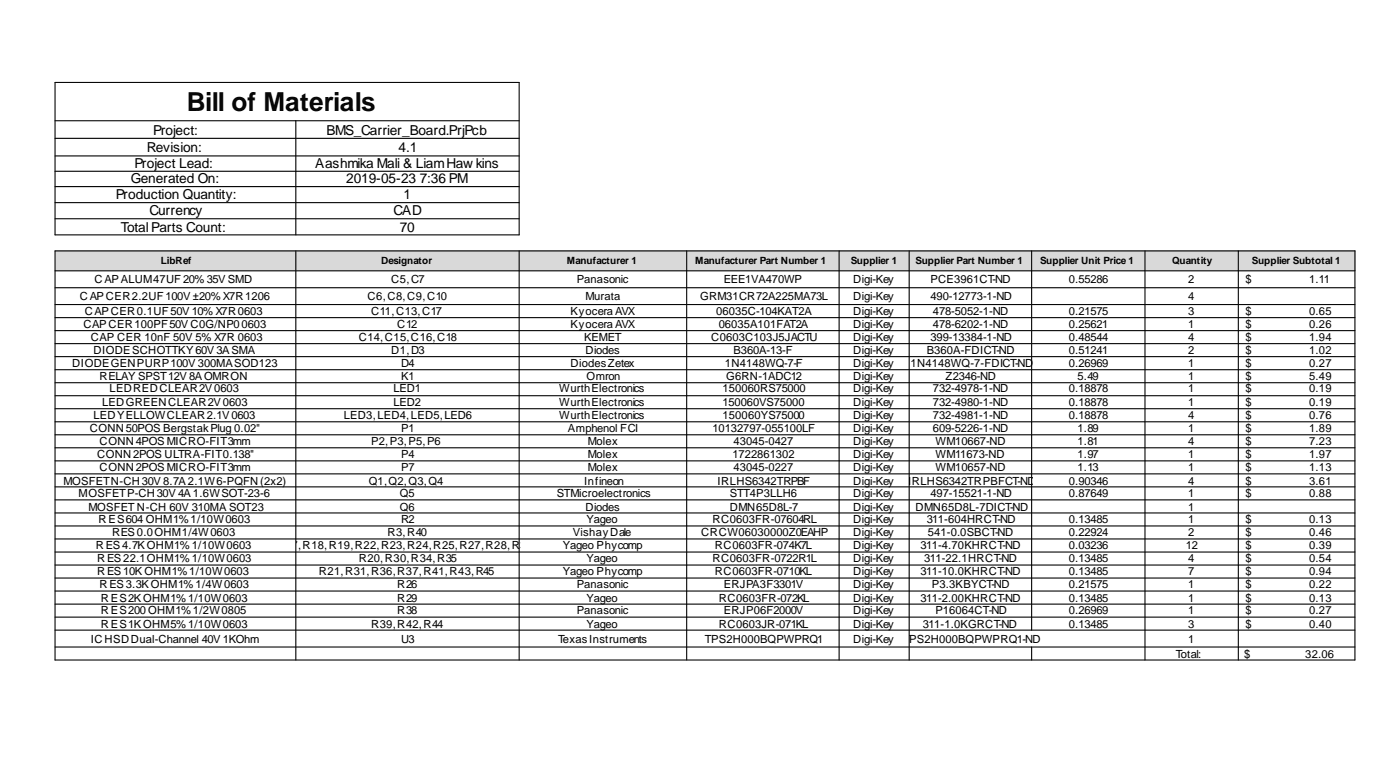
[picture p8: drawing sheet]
<svg xmlns="http://www.w3.org/2000/svg" width="284mm" height="158mm" viewBox="0 0 284 158" stroke-linecap="round" stroke-linejoin="round" font-family="sans-serif">
<defs><g id="words">
<text font-size="5.3" x="37.9" y="22.4">Bill of Materials</text>
<g font-size="2.8">
<text x="31" y="27.2">Project:</text>
<text x="66.1" y="27.2">BMS_Carrier_Board.PrjPcb</text>
<text x="27.3" y="34">Project Lead:</text>
<text x="29.8" y="30.8">Revision:</text>
<text x="63.8" y="34">Aashmika Mali &amp; LiamHaw kins</text>
<text x="80.8" y="30.8">4.1</text>
<text x="23.5" y="40.3">Production Quantity:</text>
<text x="26.5" y="37.1">Generated On:</text>
<text x="70.2" y="37.1">2019-05-23</text>
<text x="81.8" y="40.3">1</text>
<text x="85" y="37.1">7:36 PM</text>
<text x="24.5" y="46.9">Total Parts Count:</text>
<text x="30.3" y="43.6">Currency</text>
<text x="79.7" y="43.6">CAD</text>
<text x="81" y="46.9">70</text>
</g>
<g font-size="2.3">
<text x="19.2" y="57.2">CAPALUM47UF20% 35V SMD</text>
<text x="79.2" y="57.2">C5,C7</text>
<text x="116.8" y="57.2">Panasonic</text>
<text x="146.6" y="57.2">EEE1VA470WP</text>
<text x="172.9" y="57.2">Digi-Key</text>
<text x="188.5" y="57.2">PCE3961CT-ND</text>
<text x="216.5" y="57.2">0.55286</text>
<text x="240.7" y="57.2">2</text>
<text x="252.3" y="57.2">$</text>
<text x="265.2" y="57.2">1.11</text>
<text x="16.2" y="60.7">CAPCER2.2UF100V ±20% X7R1206</text>
<text x="17.2" y="63.8">CAPCER0.1UF50V 10% X7R0603</text>
<text x="74.4" y="60.7">C6,C8,C9,C10</text>
<text x="75.2" y="63.8">C11,C13,C17</text>
<text x="115.6" y="63.8">Kyocera AVX</text>
<text x="118.6" y="60.7">Murata</text>
<text x="141.8" y="60.7">GRM31CR72A225MA73L</text>
<text x="145.1" y="63.8">06035C-104KAT2A</text>
<text x="172.9" y="60.7">Digi-Key</text>
<text x="172.9" y="63.8">Digi-Key</text>
<text x="188.5" y="60.7">490-12773-1-ND</text>
<text x="189" y="63.8">478-5052-1-ND</text>
<text x="216.5" y="63.8">0.21575</text>
<text x="240.7" y="60.7">4</text>
<text x="240.7" y="63.8">3</text>
<text x="252.3" y="63.8">$</text>
<text x="265.2" y="63.8">0.65</text>
<text x="16.9" y="66.3">CAPCER100PF50V C0G/NP00603</text>
<text x="18.4" y="69.1">CAP CER 10nF 50V 5% X7R 0603</text>
<text x="18.9" y="71.6">DIODESCHOTTKY60V 3ASMA</text>
<text x="72.7" y="69.1">C14,C15,C16,C18</text>
<text x="79.2" y="71.6">D1,D3</text>
<text x="80.5" y="66.3">C12</text>
<text x="115.6" y="66.3">Kyocera AVX</text>
<text x="118.3" y="69.1">KEMET</text>
<text x="118.6" y="71.6">Diodes</text>
<text x="144.1" y="69.1">C0603C103J5JACTU</text>
<text x="145.6" y="66.3">06035A101FAT2A</text>
<text x="148.6" y="71.6">B360A-13-F</text>
<text x="172.9" y="66.3">Digi-Key</text>
<text x="172.9" y="69.1">Digi-Key</text>
<text x="172.9" y="71.6">Digi-Key</text>
<text x="187.7" y="71.6">B360A-FDICT-ND</text>
<text x="188.5" y="69.1">399-13384-1-ND</text>
<text x="189" y="66.3">478-6202-1-ND</text>
<text x="216.5" y="66.3">0.25621</text>
<text x="216.5" y="69.1">0.48544</text>
<text x="216.5" y="71.6">0.51241</text>
<text x="240.7" y="66.3">1</text>
<text x="240.7" y="69.1">4</text>
<text x="240.7" y="71.6">2</text>
<text x="252.3" y="66.3">$</text>
<text x="252.3" y="69.1">$</text>
<text x="252.3" y="71.6">$</text>
<text x="265.2" y="66.3">0.26</text>
<text x="265.2" y="69.1">1.94</text>
<text x="265.2" y="71.6">1.02</text>
<text x="14.6" y="74.4">DIODEGENPURP100V 300MASOD123</text>
<text x="20.2" y="76.9">RELAY SPST12V 8AOMRON</text>
<text x="81.3" y="74.4">D4</text>
<text x="81.3" y="76.9">K1</text>
<text x="115.6" y="74.4">DiodesZetex</text>
<text x="118.9" y="76.9">Omron</text>
<text x="146.9" y="74.4">1N4148WQ-7-F</text>
<text x="147.1" y="76.9">G6RN-1ADC12</text>
<text x="172.9" y="74.4">Digi-Key</text>
<text x="172.9" y="76.9">Digi-Key</text>
<text x="184.5" y="74.4">1N4148WQ-7-FDICT-ND</text>
<text x="191.5" y="76.9">Z2346-ND</text>
<text x="216.5" y="74.4">0.26969</text>
<text x="218.3" y="76.9">5.49</text>
<text x="240.7" y="74.4">1</text>
<text x="240.7" y="76.9">1</text>
<text x="252.3" y="74.4">$</text>
<text x="252.3" y="76.9">$</text>
<text x="265.2" y="74.4">0.27</text>
<text x="265.2" y="76.9">5.49</text>
<text x="20.7" y="82.2">LEDGREENCLEAR2V0603</text>
<text x="22.2" y="79.4">LEDREDCLEAR2V0603</text>
<text x="79.7" y="79.4">LED1</text>
<text x="79.7" y="82.2">LED2</text>
<text x="113.3" y="79.4">WurthElectronics</text>
<text x="113.3" y="82.2">WurthElectronics</text>
<text x="146.4" y="79.4">150060RS75000</text>
<text x="146.4" y="82.2">150060VS75000</text>
<text x="172.9" y="79.4">Digi-Key</text>
<text x="172.9" y="82.2">Digi-Key</text>
<text x="189" y="79.4">732-4978-1-ND</text>
<text x="189" y="82.2">732-4980-1-ND</text>
<text x="216.5" y="79.4">0.18878</text>
<text x="216.5" y="82.2">0.18878</text>
<text x="240.7" y="79.4">1</text>
<text x="240.7" y="82.2">1</text>
<text x="252.3" y="79.4">$</text>
<text x="252.3" y="82.2">$</text>
<text x="265.2" y="79.4">0.19</text>
<text x="265.2" y="82.2">0.19</text>
<text x="18.2" y="87.5">CONN50POS BergstakPlug 0.02&quot;</text>
<text x="18.9" y="84.7">LEDYELLOWCLEAR2.1V0603</text>
<text x="20.2" y="90">CONN4POS MICRO-FIT3mm</text>
<text x="69.6" y="84.7">LED3,LED4,LED5,LED6</text>
<text x="75.2" y="90">P2,P3,P5,P6</text>
<text x="81.3" y="87.5">P1</text>
<text x="113.3" y="84.7">WurthElectronics</text>
<text x="115.1" y="87.5">Amphenol FCI</text>
<text x="119.1" y="90">Molex</text>
<text x="144.3" y="87.5">10132797-055100LF</text>
<text x="146.4" y="84.7">150060YS75000</text>
<text x="148.6" y="90">43045-0427</text>
<text x="172.9" y="84.7">Digi-Key</text>
<text x="172.9" y="87.5">Digi-Key</text>
<text x="172.9" y="90">Digi-Key</text>
<text x="189" y="84.7">732-4981-1-ND</text>
<text x="189" y="87.5">609-5226-1-ND</text>
<text x="189.5" y="90">WM10667-ND</text>
<text x="216.5" y="84.7">0.18878</text>
<text x="218.3" y="87.5">1.89</text>
<text x="218.3" y="90">1.81</text>
<text x="240.7" y="84.7">4</text>
<text x="240.7" y="87.5">1</text>
<text x="240.7" y="90">4</text>
<text x="252.3" y="84.7">$</text>
<text x="252.3" y="87.5">$</text>
<text x="252.3" y="90">$</text>
<text x="265.2" y="84.7">0.76</text>
<text x="265.2" y="87.5">1.89</text>
<text x="265.2" y="90">7.23</text>
<text x="19.7" y="92.8">CONN2POS ULTRA-FIT0.138&quot;</text>
<text x="20.2" y="95.3">CONN2POS MICRO-FIT3mm</text>
<text x="81.3" y="92.8">P4</text>
<text x="81.3" y="95.3">P7</text>
<text x="119.1" y="92.8">Molex</text>
<text x="119.1" y="95.3">Molex</text>
<text x="148.4" y="92.8">1722861302</text>
<text x="148.6" y="95.3">43045-0227</text>
<text x="172.9" y="92.8">Digi-Key</text>
<text x="172.9" y="95.3">Digi-Key</text>
<text x="189.5" y="92.8">WM11673-ND</text>
<text x="189.5" y="95.3">WM10657-ND</text>
<text x="218.3" y="92.8">1.97</text>
<text x="218.3" y="95.3">1.13</text>
<text x="240.7" y="92.8">1</text>
<text x="240.7" y="95.3">1</text>
<text x="252.3" y="92.8">$</text>
<text x="252.3" y="95.3">$</text>
<text x="265.2" y="92.8">1.97</text>
<text x="265.2" y="95.3">1.13</text>
<text x="12.9" y="98.1">MOSFETN-CH30V 8.7A2.1W6-PQFN(2x2)</text>
<text x="15.9" y="100.6">MOSFETP-CH30V 4A1.6WSOT-23-6</text>
<text x="74.7" y="98.1">Q1,Q2,Q3,Q4</text>
<text x="81" y="100.6">Q5</text>
<text x="112.8" y="100.6">STMicroelectronics</text>
<text x="118.3" y="98.1">Infineon</text>
<text x="145.4" y="98.1">IRLHS6342TRPBF</text>
<text x="147.9" y="100.6">STT4P3LLH6</text>
<text x="172.9" y="98.1">Digi-Key</text>
<text x="172.9" y="100.6">Digi-Key</text>
<text x="184" y="98.1">I</text>
<text x="184.7" y="98.1">RLHS6342TRPBFCT-ND</text>
<text x="188.5" y="100.6">497-15521-1-ND</text>
<text x="216.5" y="98.1">0.90346</text>
<text x="216.5" y="100.6">0.87649</text>
<text x="240.7" y="98.1">4</text>
<text x="240.7" y="100.6">1</text>
<text x="252.3" y="98.1">$</text>
<text x="252.3" y="100.6">$</text>
<text x="265.2" y="98.1">3.61</text>
<text x="265.2" y="100.6">0.88</text>
<text x="17.9" y="103.3">MOSFET N-CH 60V 310MA SOT23</text>
<text x="19.9" y="105.9">RES604 OHM1%1/10W0603</text>
<text x="81" y="103.3">Q6</text>
<text x="81.3" y="105.9">R2</text>
<text x="118.6" y="103.3">Diodes</text>
<text x="118.9" y="105.9">Yageo</text>
<text x="144.3" y="105.9">RC0603FR-07604RL</text>
<text x="147.9" y="103.3">DMN65D8L-7</text>
<text x="172.9" y="103.3">Digi-Key</text>
<text x="172.9" y="105.9">Digi-Key</text>
<text x="185.5" y="103.3">DMN65D8L-7DICT-ND</text>
<text x="187.7" y="105.9">311-604HRCT-ND</text>
<text x="216.5" y="105.9">0.13485</text>
<text x="240.7" y="103.3">1</text>
<text x="240.7" y="105.9">1</text>
<text x="252.3" y="105.9">$</text>
<text x="265.2" y="105.9">0.13</text>
<text x="19.4" y="111.2">RES4.7KOHM1%1/10W0603 R4,R17,R18,R19,R22,R23,R24,R25,R27,R28,R</text>
<text x="19.7" y="113.7">RES22.1OHM1%1/10W0603</text>
<text x="22.7" y="108.4">RES0.0OHM1/4W0603</text>
<text x="72.7" y="113.7">R20,R30,R34,R35</text>
<text x="78.5" y="108.4">R3,R40</text>
<text x="105.4" y="111.2">32,R33 Yageo Phycomp</text>
<text x="116.1" y="108.4">VishayDale</text>
<text x="118.9" y="113.7">Yageo</text>
<text x="142.1" y="108.4">CRCW06030000Z0EAHP</text>
<text x="144.3" y="113.7">RC0603FR-0722R1L</text>
<text x="144.8" y="111.2">RC0603FR-074K7L</text>
<text x="172.9" y="108.4">Digi-Key</text>
<text x="172.9" y="111.2">Digi-Key</text>
<text x="172.9" y="113.7">Digi-Key</text>
<text x="186.5" y="111.2">311-4.70KHRCT-ND</text>
<text x="187.2" y="113.7">311-22.1HRCT-ND</text>
<text x="188" y="108.4">541-0.0SBCT-ND</text>
<text x="216.5" y="108.4">0.22924</text>
<text x="216.5" y="111.2">0.03236</text>
<text x="216.5" y="113.7">0.13485</text>
<text x="240.2" y="111.2">12</text>
<text x="240.7" y="108.4">2</text>
<text x="240.7" y="113.7">4</text>
<text x="252.3" y="108.4">$</text>
<text x="252.3" y="111.2">$</text>
<text x="252.3" y="113.7">$</text>
<text x="265.2" y="108.4">0.46</text>
<text x="265.2" y="111.2">0.39</text>
<text x="265.2" y="113.7">0.54</text>
<text x="19.7" y="116.5">RES10K OHM1%1/10W0603</text>
<text x="20.2" y="119">RES3.3KOHM1%1/4W0603</text>
<text x="64.6" y="116.5">R21,R31,R36,R37,R41,R43,R45</text>
<text x="80.5" y="119">R26</text>
<text x="114.1" y="116.5">Yageo Phycomp</text>
<text x="116.8" y="119">Panasonic</text>
<text x="144.8" y="116.5">RC0603FR-0710KL</text>
<text x="146.6" y="119">ERJPA3F3301V</text>
<text x="172.9" y="116.5">Digi-Key</text>
<text x="172.9" y="119">Digi-Key</text>
<text x="186.5" y="116.5">311-10.0KHRCT-ND</text>
<text x="188.8" y="119">P3.3KBYCT-ND</text>
<text x="216.5" y="116.5">0.13485</text>
<text x="216.5" y="119">0.21575</text>
<text x="240.7" y="116.5">7</text>
<text x="240.7" y="119">1</text>
<text x="252.3" y="116.5">$</text>
<text x="252.3" y="119">$</text>
<text x="265.2" y="116.5">0.94</text>
<text x="265.2" y="119">0.22</text>
<text x="20.4" y="121.7">RES2KOHM1%1/10W0603</text>
<text x="20.4" y="124.3">RES200 OHM1%1/2W0805</text>
<text x="80.5" y="121.7">R29</text>
<text x="80.5" y="124.3">R38</text>
<text x="116.8" y="124.3">Panasonic</text>
<text x="118.9" y="121.7">Yageo</text>
<text x="145.6" y="121.7">RC0603FR-072KL</text>
<text x="146.6" y="124.3">ERJP06F2000V</text>
<text x="172.9" y="121.7">Digi-Key</text>
<text x="172.9" y="124.3">Digi-Key</text>
<text x="186.5" y="121.7">311-2.00KHRCT-ND</text>
<text x="189.5" y="124.3">P16064CT-ND</text>
<text x="216.5" y="121.7">0.13485</text>
<text x="216.5" y="124.3">0.26969</text>
<text x="240.7" y="121.7">1</text>
<text x="240.7" y="124.3">1</text>
<text x="252.3" y="121.7">$</text>
<text x="252.3" y="124.3">$</text>
<text x="265.2" y="121.7">0.13</text>
<text x="265.2" y="124.3">0.27</text>
<text x="18.4" y="130.1">ICHSDDual-Channel 40V 1KOhm</text>
<text x="20.4" y="127">RES1KOHM5%1/10W0603</text>
<text x="75.2" y="127">R39,R42,R44</text>
<text x="81.3" y="130.1">U3</text>
<text x="113.1" y="130.1">TexasInstruments</text>
<text x="118.9" y="127">Yageo</text>
<text x="142.8" y="130.1">TPS2H000BQPWPRQ1</text>
<text x="145.6" y="127">RC0603JR-071KL</text>
<text x="172.9" y="127">Digi-Key</text>
<text x="172.9" y="130.1">Digi-Key</text>
<text x="182.9" y="130.1">T</text>
<text x="184.2" y="130.1">PS2H000BQPWPRQ1-ND</text>
<text x="187" y="127">311-1.0KGRCT-ND</text>
<text x="216.5" y="127">0.13485</text>
<text x="240.7" y="127">3</text>
<text x="240.7" y="130.1">1</text>
<text x="252.3" y="127">$</text>
<text x="265.2" y="127">0.40</text>
<text x="238.2" y="133.1">Total:</text>
<text x="252.1" y="133.1">$</text>
<text x="264.4" y="133.1">32.06</text>
</g>
<g font-size="2">
<text x="32.6" y="53.4">LibRef</text>
<text x="77.2" y="53.4">Designator</text>
<text x="114.8" y="53.4">Manufacturer 1</text>
<text x="140.8" y="53.4">Manufacturer Part Number 1</text>
<text x="172.4" y="53.4">Supplier 1</text>
<text x="185.5" y="53.4">Supplier Part Number 1</text>
<text x="210.7" y="53.4">Supplier Unit Price 1</text>
<text x="237.5" y="53.4">Quantity</text>
<text x="253.6" y="53.4">Supplier Subtotal 1</text>
</g>
</g></defs>
<path d="M11.2 50.8h263.4v4.1h-263.4z" fill-rule="evenodd" fill="#d9d9d9"/>
<g fill="none" stroke="#000" stroke-width=".22">
<path d="M11.2 16.7h94v30.8h-94zM11.2 24.4h94M11.2 28h94M11.2 31.6h94M11.2 34.7h94M11.2 37.8h94M59.9 24.4v23.1M11.2 41h94M11.2 44.3h94M11.2 50.8h263.3v82.8h-263.3zM11.2 54.8h263.3M11.2 58.2h263.3"/>
<path d="M59.9 50.8v82.8M105.2 50.8v82.8M139.1 50.8v82.8M170 50.8v82.8M184.2 50.8v82.8M209 50.8v76.7M232 50.8v82.8M250.9 50.8v82.8M11.2 61.6h263.3M11.2 64.3h263.3M11.2 66.9h263.3M11.2 69.5h263.3"/>
<path d="M11.2 72.2h263.3M11.2 74.8h263.3M11.2 77.4h263.3M11.2 80.1h263.3M11.2 82.7h263.3M11.2 85.4h263.3M11.2 88h263.3M11.2 90.6h263.3M11.2 93.3h263.3M11.2 95.9h263.3M11.2 98.5h263.3M11.2 101.2h263.3"/>
<path d="M11.2 103.8h263.3M11.2 106.4h263.3M11.2 109.1h263.3M11.2 111.7h263.3M11.2 114.3h263.3M11.2 117h263.3M11.2 119.6h263.3M11.2 122.3h263.3M11.2 124.9h263.3M11.2 127.5h263.3M11.2 130.9h263.3M209 130.9v2.7"/>
</g>
<use href="#words"/>
</svg>
